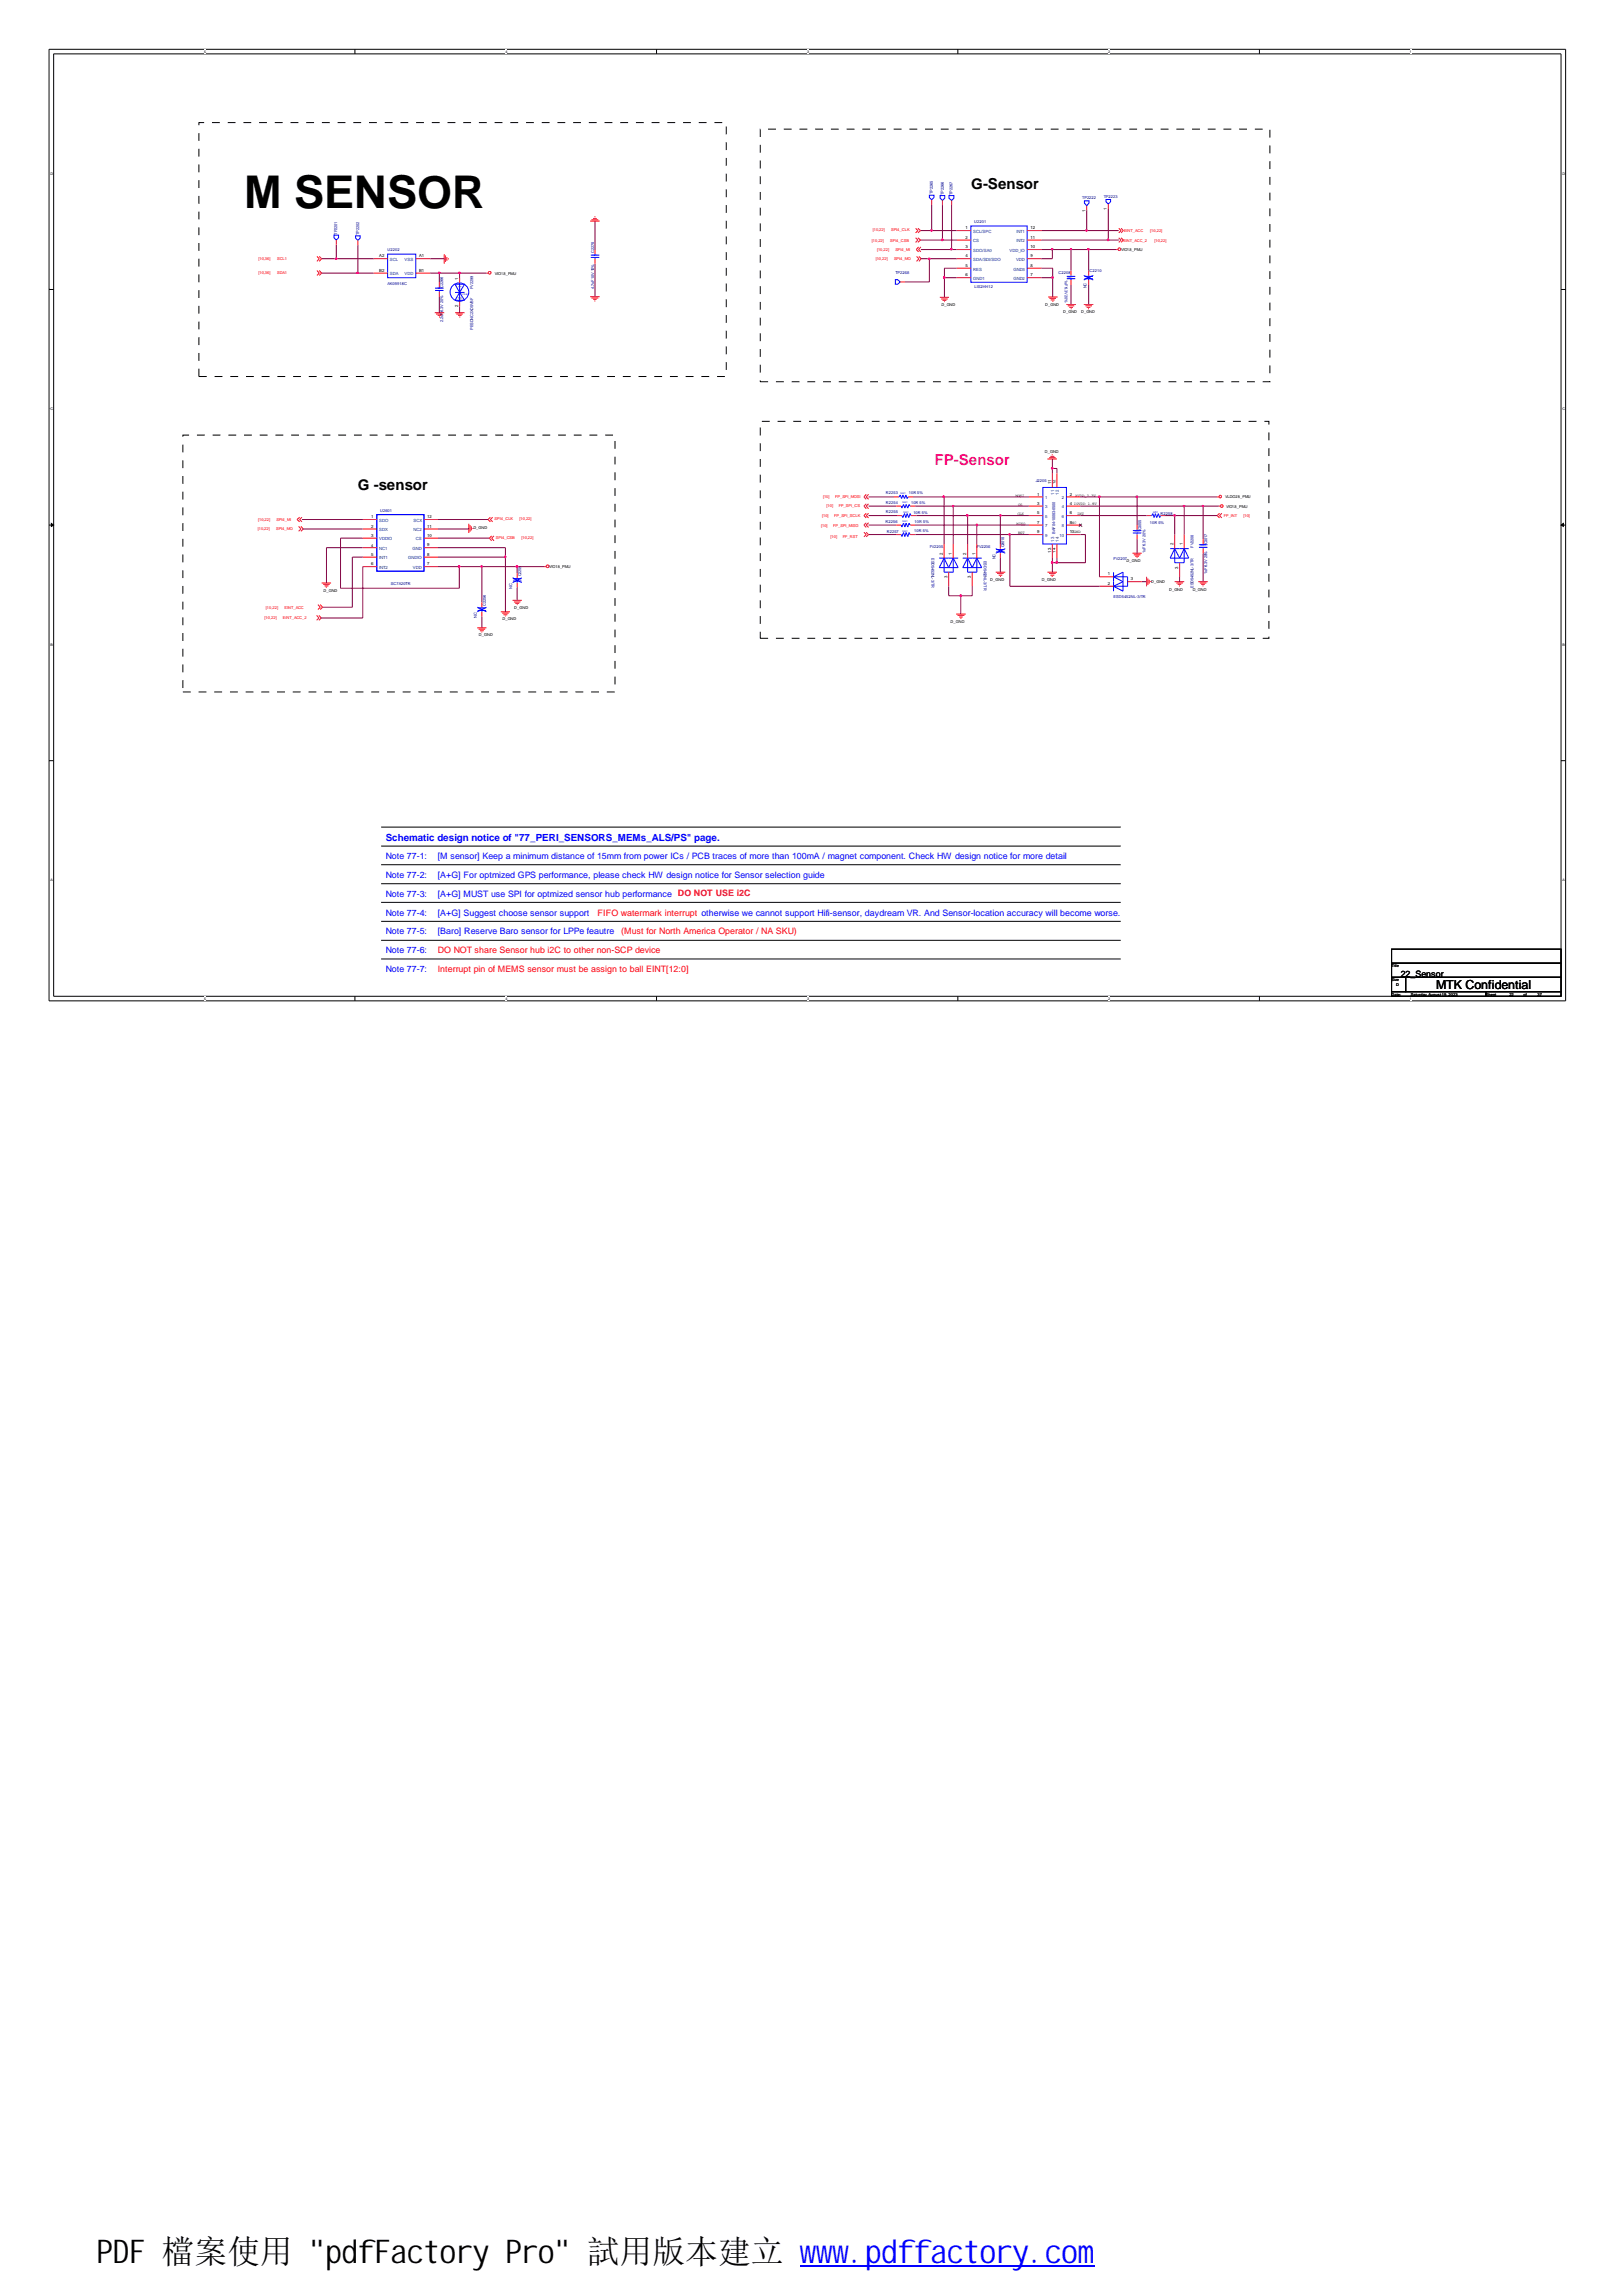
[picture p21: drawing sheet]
<svg xmlns="http://www.w3.org/2000/svg" width="210mm" height="297mm" viewBox="0 0 210 297" stroke-linecap="round" stroke-linejoin="round" font-family="sans-serif">
<defs><g id="words">
<text font-size="5.8" x="31.6" y="27">M SENSOR</text>
<text font-size="4.2" x="12.5" y="292.7">PDF 檔案使用 &quot;pdfFactory Pro&quot; 試用版本建立 www.pdffactory.com</text>
<g font-size="1.9">
<text x="125.7" y="24.4">G-Sensor</text>
<text x="46.3" y="63.4">G -sensor</text>
</g>
<text font-size="1.9" fill="#f0f" x="120.9" y="60.2">FP-Sensor</text>
<text font-size="1.6" x="185.8" y="128">MTK Confidential</text>
<text font-size="1.3" fill="#00f" x="49.9" y="108.8">Schematic design notice of &quot;77_PERI_SENSORS_MEMs_ALS/PS&quot; page.</text>
<g font-size="1.1" fill="#00f">
<text x="49.9" y="111.2">Note 77-1:</text>
<text x="49.9" y="113.6">Note 77-2:</text>
<text x="56.6" y="113.6">[A+G] For optmized GPS performance, please check HW design notice for Sensor selection guide</text>
<text x="56.6" y="111.2">[M sensor] Keep a minimum distance of 15mm from power ICs / PCB traces of more than 100mA / magnet component. Check HW design notice for more detail</text>
<text x="49.9" y="118.5">Note 77-4:</text>
<text x="49.9" y="116">Note 77-3:</text>
<text x="56.6" y="116">[A+G] MUST use SPI for optmized sensor hub performance DO NOT USE i2C</text>
<text x="56.6" y="118.5">[A+G] Suggest choose sensor support</text>
<text x="49.9" y="120.9">Note 77-5:</text>
<text x="49.9" y="123.3">Note 77-6:</text>
<text x="49.9" y="125.8">Note 77-7:</text>
<text x="56.6" y="120.9">[Baro] Reserve Baro sensor for LPPe feautre</text>
</g>
<g font-size="1.1" fill="#f00">
<text x="77.3" y="118.5">FIFO watermark interrupt otherwise we cannot support Hifi-sensor, daydream VR. And Sensor-location accuracy will become worse.</text>
<text x="56.6" y="123.3">DO NOT share Sensor hub i2C to other non-SCP device</text>
<text x="56.6" y="125.8">Interrupt pin of MEMS sensor must be assign to ball EINT[12:0]</text>
<text x="80.4" y="120.9">(Must for North America Operator / NA SKU)</text>
</g>
<text font-size="1.1" x="181.3" y="126.4">22_Sensor</text>
<g font-size=".6">
<text x="124.9" y="29.7">1</text>
<text x="133.3" y="29.7">12</text>
<text x="140.5" y="27.4" transform="rotate(-90 140.5 27.4)">1</text>
<text x="143.3" y="27.2" transform="rotate(-90 143.3 27.2)">1</text>
<text x="49.1" y="33.3">A2</text>
<text x="49.1" y="35.2">B2</text>
<text x="54.2" y="35.2">B1</text>
<text x="54.2" y="33.3">A1</text>
<text x="124.9" y="30.9">2</text>
<text x="124.9" y="32.1">3</text>
<text x="124.9" y="33.3">4</text>
<text x="124.9" y="34.5">5</text>
<text x="124.9" y="35.8">6</text>
<text x="133.3" y="35.8">7</text>
<text x="133.3" y="34.5">8</text>
<text x="133.3" y="33.3">9</text>
<text x="133.3" y="32.1">10</text>
<text x="133.3" y="30.9">11</text>
<text x="59.3" y="39.8" transform="rotate(-90 59.3 39.8)">2</text>
<text x="59.3" y="36.2" transform="rotate(-90 59.3 36.2)">1</text>
<text x="134.2" y="64.1">1</text>
<text x="134.2" y="65.3">3</text>
<text x="136" y="62.6" transform="rotate(-90 136 62.6)">11</text>
<text x="136.6" y="62.6" transform="rotate(-90 136.6 62.6)">12</text>
<text x="138.4" y="65.3">4 IOVDD 1.8V</text>
<text x="138.4" y="64.1">2</text>
<text x="48" y="67">1</text>
<text x="48" y="68.3">2</text>
<text x="48" y="69.5">3</text>
<text x="48" y="71.9">5</text>
<text x="55.3" y="68.3">11</text>
<text x="55.3" y="67">12</text>
<text x="55.3" y="71.9">8</text>
<text x="55.3" y="70.7">9</text>
<text x="55.3" y="69.5">10</text>
<text x="122" y="71.8" transform="rotate(-90 122 71.8)">2</text>
<text x="123.2" y="71.8" transform="rotate(-90 123.2 71.8)">1</text>
<text x="125.1" y="71.8" transform="rotate(-90 125.1 71.8)">2</text>
<text x="126.2" y="71.8" transform="rotate(-90 126.2 71.8)">1</text>
<text x="134.2" y="66.5">5</text>
<text x="134.2" y="67.8">7</text>
<text x="134.2" y="69">9</text>
<text x="136" y="71.5" transform="rotate(-90 136 71.5)">13</text>
<text x="136.6" y="71.5" transform="rotate(-90 136.6 71.5)">14</text>
<text x="138.4" y="69">10GND</text>
<text x="138.4" y="67.8">8NC</text>
<text x="138.4" y="66.5">6</text>
<text x="151.8" y="70.6" transform="rotate(-90 151.8 70.6)">2</text>
<text x="153.1" y="70.6" transform="rotate(-90 153.1 70.6)">1</text>
<text x="48" y="73.1">6</text>
<text x="55.3" y="73.1">7</text>
<text x="122.6" y="74.8" transform="rotate(-90 122.6 74.8)">3</text>
<text x="125.6" y="74.8" transform="rotate(-90 125.6 74.8)">3</text>
<text x="143.4" y="74.5">1</text>
<text x="143.4" y="75.7">2</text>
<text x="146.3" y="75.1">3</text>
<text x="152.5" y="73.6" transform="rotate(-90 152.5 73.6)">3</text>
</g>
<g font-size=".6" fill="#004080">
<text x="50.5" y="33.8">SCL</text>
<text x="50.5" y="35.6">SDA</text>
<text x="52.4" y="35.6">VDD</text>
<text x="52.4" y="33.8">VSS</text>
<text x="125.9" y="30.1">SCL/SPC</text>
<text x="125.9" y="31.4">CS</text>
<text x="125.9" y="32.6">SDO/SA0</text>
<text x="125.9" y="33.8">SDA/SDI/SDO</text>
<text x="125.9" y="35">RES</text>
<text x="130.6" y="32.6">VDD_IO</text>
<text x="131.1" y="35">GND3</text>
<text x="131.5" y="33.8">VDD</text>
<text x="131.5" y="31.4">INT2</text>
<text x="131.5" y="30.1">INT1</text>
<text x="59.7" y="38.7" transform="rotate(-90 59.7 38.7)">2</text>
<text x="59.7" y="37.2" transform="rotate(-90 59.7 37.2)">1</text>
<text x="125.9" y="36.2">GND1</text>
<text x="131.1" y="36.2">GND2</text>
<text x="135.3" y="64.6">1</text>
<text x="135.3" y="65.8">3</text>
<text x="136.4" y="64" transform="rotate(-90 136.4 64)">11</text>
<text x="137" y="64" transform="rotate(-90 137 64)">12</text>
<text x="137.4" y="65.8">4</text>
<text x="137.4" y="64.6">2</text>
<text x="49.1" y="67.5">SDO</text>
<text x="49.1" y="68.7">SDX</text>
<text x="49.1" y="69.9">VDDIO</text>
<text x="49.1" y="71.1">NC1</text>
<text x="53.4" y="71.1">GND</text>
<text x="53.5" y="68.7">NC2</text>
<text x="53.5" y="67.5">SCX</text>
<text x="53.8" y="69.9">CS</text>
<text x="135.3" y="67">5</text>
<text x="135.3" y="68.2">7</text>
<text x="135.3" y="69.5">9</text>
<text x="136.4" y="70.1" transform="rotate(-90 136.4 70.1)">13</text>
<text x="137" y="70.1" transform="rotate(-90 137 70.1)">14</text>
<text x="137.1" y="69.5">10</text>
<text x="137.4" y="68.2">8</text>
<text x="137.4" y="67">6</text>
<text x="49.1" y="72.4">INT1</text>
<text x="49.1" y="73.6">INT2</text>
<text x="52.8" y="72.4">GNDIO</text>
<text x="53.4" y="73.6">VDD</text>
</g>
<g font-size=".5">
<text x="26.4" y="6.8">5</text>
<text x="65.4" y="6.8">4</text>
<text x="104.4" y="6.8">3</text>
<text x="143.4" y="6.8">2</text>
<text x="182.5" y="6.8">1</text>
<text x="6.5" y="22.6">D</text>
<text x="202.2" y="22.6">D</text>
<text x="64.1" y="35.6">VIO18_PMU</text>
<text x="145.1" y="32.4">VIO18_PMU</text>
<text x="121.8" y="39.6">D_GND</text>
<text x="135.3" y="39.5">D_GND</text>
<text x="137.6" y="40.5">D_GND</text>
<text x="139.9" y="40.5">D_GND</text>
<text x="6.5" y="53.1">C</text>
<text x="202.2" y="53.1">C</text>
<text x="135.2" y="58.6">D_GND</text>
<text x="131.4" y="64.2">MOSI</text>
<text x="131.7" y="65.5">CS</text>
<text x="139.1" y="64.2">AVDD_3.3V</text>
<text x="158.5" y="64.4">VLDO28_PMU</text>
<text x="158.7" y="65.7">VIO18_PMU</text>
<text x="48" y="70.8">4</text>
<text x="61.3" y="68.5">D_GND</text>
<text x="131.5" y="67.9">MISO</text>
<text x="131.7" y="66.7">CLK</text>
<text x="131.7" y="69.1">RST</text>
<text x="139.4" y="66.7">INT</text>
<text x="41.9" y="76.6">D_GND</text>
<text x="71.1" y="73.4">VIO18_PMU</text>
<text x="128.1" y="75.2">D_GND</text>
<text x="134.8" y="75.2">D_GND</text>
<text x="145.8" y="72.8">D_GND</text>
<text x="149" y="75.4">D_GND</text>
<text x="151.3" y="76.4">D_GND</text>
<text x="154.3" y="76.4">D_GND</text>
<text x="6.5" y="83.6">B</text>
<text x="62" y="82.3">D_GND</text>
<text x="65" y="80.2">D_GND</text>
<text x="66.5" y="78.8">D_GND</text>
<text x="123" y="80.6">D_GND</text>
<text x="202.2" y="83.6">B</text>
<text x="6.5" y="114">A</text>
<text x="202.2" y="114">A</text>
<text x="180.1" y="125.1">Title</text>
<text x="26.4" y="129.3">5</text>
<text x="65.4" y="129.3">4</text>
<text x="104.4" y="129.3">3</text>
<text x="143.4" y="129.3">2</text>
<text x="180.1" y="126.9">Size</text>
<text x="180.1" y="128.8">Date:</text>
<text x="180.7" y="127.6">D</text>
<text x="182.5" y="129.3">1</text>
<text x="182.6" y="128.8">Saturday, August 19, 2023</text>
<text x="192.3" y="128.8">Sheet</text>
<text x="195.3" y="128.8">22</text>
<text x="197.1" y="128.8">of</text>
<text x="199" y="128.8">37</text>
</g>
<g font-size=".5" fill="#f00">
<text x="112.9" y="29.9">[10,22]</text>
<text x="115.3" y="29.9">SPI4_CLK</text>
<text x="145.5" y="30">EINT_ACC</text>
<text x="148.8" y="30">[10,22]</text>
<text x="33.4" y="33.7">[10,36]</text>
<text x="33.4" y="35.5">[10,36]</text>
<text x="35.9" y="33.7">SCL1</text>
<text x="35.9" y="35.5">SDA1</text>
<text x="112.8" y="31.3">[10,22]</text>
<text x="113.3" y="33.7">[10,22]</text>
<text x="113.5" y="32.5">[10,22]</text>
<text x="115.2" y="31.3">SPI4_CSB</text>
<text x="115.7" y="33.7">SPI4_MO</text>
<text x="115.9" y="32.5">SPI4_MI</text>
<text x="145.4" y="31.3">EINT_ACC_2</text>
<text x="149.4" y="31.3">[10,22]</text>
<text x="106.5" y="64.5">[10]</text>
<text x="107" y="65.6">[10]</text>
<text x="108.1" y="64.5">FP_SPI_MOSI</text>
<text x="108.5" y="65.6">FP_SPI_CS</text>
<text x="33.4" y="68.6">[10,22]</text>
<text x="33.4" y="67.4">[10,22]</text>
<text x="35.7" y="68.6">SPI4_MO</text>
<text x="35.8" y="67.4">SPI4_MI</text>
<text x="64" y="67.3">SPI4_CLK</text>
<text x="64.2" y="69.7">SPI4_CSB</text>
<text x="67.2" y="67.3">[10,22]</text>
<text x="67.5" y="69.7">[10,22]</text>
<text x="106.3" y="68.2">[10]</text>
<text x="106.4" y="66.9">[10]</text>
<text x="107.5" y="69.5">[10]</text>
<text x="107.8" y="68.2">FP_SPI_MISO</text>
<text x="107.9" y="66.9">FP_SPI_SCLK</text>
<text x="109.1" y="69.5">FP_RST</text>
<text x="158.4" y="66.9">FP_INT</text>
<text x="160.9" y="66.9">[10]</text>
<text x="34.2" y="80.1">[10,22]</text>
<text x="34.4" y="78.7">[10,22]</text>
<text x="36.6" y="80.1">EINT_ACC_2</text>
<text x="36.8" y="78.7">EINT_ACC</text>
</g>
<g font-size=".5" fill="#000080">
<text x="120.7" y="25.1" transform="rotate(-90 120.7 25.1)">TP2265</text>
<text x="122.1" y="25.2" transform="rotate(-90 122.1 25.2)">TP2266</text>
<text x="123.3" y="25.2" transform="rotate(-90 123.3 25.2)">TP2267</text>
<text x="126.1" y="28.9">U2201</text>
<text x="140" y="25.8">TP2222</text>
<text x="142.8" y="25.6">TP2223</text>
<text x="43.6" y="30.3" transform="rotate(-90 43.6 30.3)">TP2201</text>
<text x="46.5" y="30.4" transform="rotate(-90 46.5 30.4)">TP2202</text>
<text x="50.2" y="32.5">U2202</text>
<text x="76.9" y="32.7" transform="rotate(-90 76.9 32.7)">C2278</text>
<text x="115.9" y="35.5">TP2268</text>
<text x="137" y="35.5">C2208</text>
<text x="141" y="35.2">C2210</text>
<text x="50.2" y="36.8">AK09918C</text>
<text x="57.4" y="41.6" transform="rotate(-90 57.4 41.6)">2.2uF 6.3V 20%</text>
<text x="57.4" y="37.2" transform="rotate(-90 57.4 37.2)">C2266</text>
<text x="61.2" y="37.4" transform="rotate(-90 61.2 37.4)">FV2299</text>
<text x="76.9" y="37.4" transform="rotate(-90 76.9 37.4)">4.7uF 10V 10%</text>
<text x="126.1" y="37.3">LIS2HH12</text>
<text x="137.8" y="36.2" transform="rotate(90 137.8 36.2)">1uF 6.3V 20%</text>
<text x="140.6" y="37.3" transform="rotate(-90 140.6 37.3)">NC</text>
<text x="61.2" y="42.7" transform="rotate(-90 61.2 42.7)">PESDNC2XD5VBF</text>
<text x="114.6" y="63.9">R2253</text>
<text x="114.6" y="65.3">R2254</text>
<text x="117.6" y="63.9">10R 5%</text>
<text x="117.9" y="65.3">10R 5%</text>
<text x="134" y="62.3">J2205</text>
<text x="49.2" y="66.2">U2601</text>
<text x="114.6" y="67.6">R2256</text>
<text x="114.6" y="66.4">R2255</text>
<text x="114.8" y="68.9">R2257</text>
<text x="118.2" y="66.5">10R 5%</text>
<text x="118.3" y="68.8">10R 5%</text>
<text x="118.4" y="67.6">10R 5%</text>
<text x="120.3" y="70.9">FV2205</text>
<text x="126.4" y="70.9">FV2206</text>
<text x="130" y="70.8" transform="rotate(-90 130 70.8)">C9018</text>
<text x="136.6" y="69.1" transform="rotate(-90 136.6 69.1)">BAF04-10083-0500</text>
<text x="147.7" y="68.6" transform="rotate(-90 147.7 68.6)">C3055</text>
<text x="148.3" y="71.5" transform="rotate(-90 148.3 71.5)">1uF 6.3V 20%</text>
<text x="148.8" y="67.8">10R 5%</text>
<text x="150.2" y="66.6">R2258</text>
<text x="154.4" y="70.9" transform="rotate(-90 154.4 70.9)">FV2208</text>
<text x="156.2" y="70.4" transform="rotate(-90 156.2 70.4)">C3017</text>
<text x="50.6" y="75.6">SC7A20TR</text>
<text x="66.3" y="76.1" transform="rotate(-90 66.3 76.1)">NC</text>
<text x="67.4" y="74.6" transform="rotate(-90 67.4 74.6)">C2255</text>
<text x="120.6" y="72.2" transform="rotate(90 120.6 72.2)">ESD5452NL-3/TR</text>
<text x="127.3" y="72.5" transform="rotate(90 127.3 72.5)">ESD5452NL-3/TR</text>
<text x="128.8" y="72.4" transform="rotate(-90 128.8 72.4)">NC</text>
<text x="144.1" y="72.4">FV2207</text>
<text x="144.1" y="77.3">ESD5452NL-3/TR</text>
<text x="154.4" y="76.1" transform="rotate(-90 154.4 76.1)">ESD5452NL-3/TR</text>
<text x="156.2" y="74.3" transform="rotate(-90 156.2 74.3)">1uF 6.3V 20%</text>
<text x="61.7" y="80" transform="rotate(-90 61.7 80)">NC</text>
<text x="62.9" y="78.3" transform="rotate(-90 62.9 78.3)">C2256</text>
</g>
<g font-size=".3" fill="#00f">
<text x="76.7" y="33.2">0603</text>
<text x="138.1" y="35.9">0201</text>
<text x="140.5" y="35.9">0201</text>
<text x="56.6" y="37.5">0201</text>
<text x="59.6" y="38.1">TVS-B</text>
<text x="116.5" y="63.9">0201</text>
<text x="116.8" y="65.1">0201</text>
<text x="116.8" y="67.6">0201</text>
<text x="116.8" y="68.8">0201</text>
<text x="116.9" y="66.4">0201</text>
<text x="129.2" y="71.3">0201</text>
<text x="146.9" y="68.9">0201</text>
<text x="149.2" y="66.4">0201</text>
<text x="155.4" y="70.7">0201</text>
<text x="66.6" y="75.1">0201</text>
<text x="62.1" y="78.9">0201</text>
</g>
</g></defs>
<path d="M6.3 6.4h196.3v123.1h-196.3zM6.9 7h195.1v121.9h-195.1z" fill="none" stroke="#000" stroke-width=".13"/>
<g fill="#fff">
<path d="M26.4 6.3h.2v.6h-.2z"/>
<path d="M26.4 128.8h.2v.6h-.2z"/>
</g>
<path d="M45.9 6.4v.6M45.9 128.9v.6" fill="none" stroke="#000" stroke-width=".13"/>
<g fill="#fff">
<path d="M65.4 6.3h.2v.6h-.2z"/>
<path d="M65.4 128.8h.2v.6h-.2z"/>
</g>
<path d="M85 6.4v.6M85 128.9v.6" fill="none" stroke="#000" stroke-width=".13"/>
<g fill="#fff">
<path d="M104.4 6.3h.2v.6h-.2z"/>
<path d="M104.4 128.8h.2v.6h-.2z"/>
</g>
<path d="M124 6.4v.6M124 128.9v.6" fill="none" stroke="#000" stroke-width=".13"/>
<g fill="#fff">
<path d="M143.4 6.3h.2v.6h-.2z"/>
<path d="M143.4 128.8h.2v.6h-.2z"/>
</g>
<path d="M163 6.4v.6M163 128.9v.6" fill="none" stroke="#000" stroke-width=".13"/>
<g fill="#fff">
<path d="M182.5 6.3h.2v.6h-.2z"/>
<path d="M182.5 128.8h.2v.6h-.2z"/>
<path d="M6.5 22.1h.3v.6h-.3z"/>
<path d="M202.2 22.1h.3v.6h-.3z"/>
<path d="M6.5 52.6h.3v.6h-.3z"/>
<path d="M202.2 52.6h.3v.6h-.3z"/>
</g>
<path d="M6.3 37.5h.6M202 37.5h.6" fill="none" stroke="#000" stroke-width=".13"/>
<g fill="#fff">
<path d="M6.5 83.1h.3v.6h-.3z"/>
<path d="M202.2 83.1h.2v.6h-.2z"/>
</g>
<path d="M6.3 67.9h.6M202 67.9h.6" fill="none" stroke="#000" stroke-width=".13"/>
<g fill="#000" stroke="#000" stroke-width=".13">
<path d="M6.6 67.7l.3 .2-.3 .2z" fill-rule="evenodd"/>
<path d="M202 67.9l.3-.2v.4z" fill-rule="evenodd"/>
</g>
<g fill="#fff">
<path d="M6.5 113.6h.3v.6h-.3z"/>
<path d="M202.2 113.6h.3v.6h-.3z"/>
</g>
<g fill="none" stroke="#000" stroke-width=".13">
<path d="M6.3 98.4h.6M202 98.4h.6M49.3 109.5h95.7M49.3 107h95.7M49.3 111.9h95.7M49.3 114.3h95.7M49.3 116.7h95.7M49.3 119.2h95.7M49.3 121.7h95.7M49.3 124.1h95.7M180.1 122.8h21.9v1.8h-21.9zM180.1 124.6h21.9v1.8h-21.9z"/>
<path d="M180.1 128.3h12.2v.6h-12.2zM180.1 126.4h1.8v1.9h-1.8zM181.9 126.4h20.1v1.9h-20.1zM192.3 128.3h9.7v.6h-9.7z"/>
</g>
<path d="M25.7 15.9h68.3v32.8h-68.3zM98.4 16.7h65.9v32.7h-65.9zM23.7 56.3h55.9v33.2h-55.9zM98.4 54.5h65.8v28.1h-65.8z" fill="none" stroke="#000" stroke-width=".13" stroke-dasharray="1 1 1 1 1 1 1 1" stroke-linecap="butt"/>
<g fill="none" stroke="#f00" stroke-width=".13">
<path d="M41 33.2l.3 .3-.3 .3M41 35l.3 .3-.3 .3M41.3 33.2l.3 .3-.3 .3M41.3 35l.3 .3-.3 .3M43.5 31.1v.6M46.3 31.1v.6M48.3 35.3h1.9M48.3 33.5h1.9M53.8 35.3h1.9M53.8 33.5h1.9M56.9 36.5v.7M56.9 37.7v.7"/>
<path d="M57.5 32.9v1.2M57.7 33v.9M57.8 33.3v.4M58 33.4v.2M59.5 36v.6M59.5 39v.7M62.9 35.3h.3M63.2 35.2h.3v.2h-.3zM76.4 28.6h1.2M76.4 38.4h1.2M76.5 28.4h.9M76.5 38.6h.9"/>
<path d="M76.8 28.3h.4M76.8 38.7h.4M76.9 28.1h.1M76.9 38.9h.1M77 32.3v.6M77 33.5v.6M116.5 36.5h.6M118.5 29.5l.3 .3-.3 .3M118.5 30.8l.3 .3-.3 .3M118.6 33.2l.3 .3-.3 .3M118.8 29.5l.3 .3-.3 .3M118.8 30.8l.3 .3-.3 .3"/>
<path d="M118.9 31.9l-.3 .4 .3 .3M118.9 33.2l.3 .3-.3 .3M119.2 31.9l-.3 .4 .3 .3M120.6 25.9v.6M121.6 38.5h1.2M121.8 38.7h.8M122 38.8h.5M122 25.9v.6M122.2 39h.1M123.1 25.9v.6M123.8 32.3h1.8M123.8 29.8h1.8"/>
<path d="M123.8 31.1h1.8M123.8 33.5h1.8M123.8 34.7h1.8M123.8 35.9h1.8M132.9 32.3h1.9M132.9 29.8h1.9M132.9 31.1h1.9M132.9 33.5h1.9M132.9 34.7h1.9M132.9 35.9h1.9M135.6 38.4h1.3M135.8 38.6h.9"/>
<path d="M136 38.8h.5M136.2 39h.1M138 39.4h1.2M138.2 39.6h.8M138.4 39.8h.5M138.6 39.9h.1M138.6 35v.6M138.6 36.2v.7M140.3 39.4h1.2M140.5 39.6h.8M140.6 39.8h.5M140.6 26.6v.6"/>
<path d="M140.8 39.9h.1M140.9 35v.6M140.9 36.2v.7M143.4 26.4v.6M144.5 32.3h.2M144.7 32.1h.3v.3h-.3zM144.8 29.5l.3 .3-.3 .3M144.8 30.8l.3 .3-.3 .3M145.1 29.5l.3 .3-.3 .3M145.1 30.8l.3 .3-.3 .3M56.3 40.5h1.2M56.4 40.6h.9"/>
<path d="M56.6 40.8h.5M56.8 41h.1M58.9 40.5h1.2M59.1 40.6h.8M59.3 40.8h.4M59.4 41h.2M135.6 59.4h1.2M135.8 59.2h.8M135.9 59h.5M136.1 58.8h.1M38.7 68.1l.2 .3-.2 .3M38.8 66.9l-.4 .3 .4 .3"/>
<path d="M38.9 68.1l.3 .3-.3 .3M39.1 66.9l-.3 .3 .3 .3M41 79.6l.3 .4-.3 .2M41.1 78.2l.3 .4-.3 .3M41.3 79.6l.3 .4-.3 .2M41.4 78.2l.3 .4-.3 .3M41.6 75.4h1.2M41.8 75.6h.9M42 75.8h.5M42.2 76h.1M46.9 73.3h1.9M46.9 67.2h1.9"/>
<path d="M46.9 68.4h1.9M46.9 69.6h1.9M46.9 70.9h1.9M46.9 72.1h1.9M54.9 73.3h1.8M54.9 67.2h1.8M54.9 68.4h1.8M54.9 69.6h1.8M54.9 70.9h1.8M54.9 72.1h1.8M60.7 67.8v1.1M60.8 67.9v.9"/>
<path d="M61 68.1v.5M61.2 68.3v.1M62.4 77.9v.7M62.4 79.1v.6M63.5 66.9l-.3 .3 .3 .3M63.6 69.3l-.3 .3 .3 .4M63.8 66.9l-.3 .3 .3 .3M63.9 69.3l-.3 .3 .3 .4M64.8 79.1h1.2M65 79.3h.8M65.2 79.5h.5M65.4 79.7h.1"/>
<path d="M66.3 77.7h1.2M66.5 77.9h.9M66.7 78h.5M66.9 78.2h.1M66.9 74.2v.5M66.9 75.4v.6M70.4 73.3h.3M70.7 73.1h.3v.3h-.3zM111.8 68.9l.3 .3-.3 .3M112.1 64l-.3 .3 .3 .3M112.1 65.2l-.3 .3 .3 .3M112.1 66.4l-.3 .3 .3 .3"/>
<path d="M112.1 67.6l-.3 .3 .3 .3M112.1 68.9l.3 .3-.3 .3M112.4 64l-.3 .3 .3 .3M112.4 65.2l-.3 .3 .3 .3M112.4 66.4l-.3 .3 .3 .3M112.4 67.6l-.3 .3 .3 .3M115.7 64.3h.6M116 65.5h.6M116 67.9h.6M116 69.2h.6M116.1 66.7h.6M117.5 64.3h.7"/>
<path d="M117.8 65.5h.6M117.8 67.9h.6M117.8 69.2h.6M117.9 66.7h.7M122.2 70.4v1.8M122.8 74v1.8M123.4 70.4v1.8M123.7 79.4h1.3M123.9 79.6h.9M124.1 79.8h.5M124.3 80h.1M125.2 70.4v1.8"/>
<path d="M125.8 74v1.8M126.4 70.4v1.8M128.9 74h1.2M129 74.2h.9M129.2 74.4h.5M129.4 74.6h.1M129.5 70.4v.6M129.5 71.6v.6M133.1 64.3h1.9M133.1 65.5h1.9M133.1 66.7h1.9M133.1 67.9h1.9"/>
<path d="M133.1 69.2h1.9M135.6 74h1.2M135.8 74.2h.8M135.9 74.4h.5M136.1 74.6h.1M136.2 61.2v1.9M136.2 70.4v1.8M136.8 61.2v1.9M136.8 70.4v1.8M138 64.3h1.8M138 65.5h1.8M138 66.7h1.8"/>
<path d="M138 67.9h1.8M138 69.2h1.8M142.3 74.6h1.8M142.3 75.8h1.8M145.9 75.3h1.8M146.6 71.6h1.1M146.7 71.8h.9M146.9 72h.5M147.1 72.1h.1M147.2 67.9v.6M147.2 69.2v.6M148.4 74.6v1.2"/>
<path d="M148.4 66.7h.6M148.5 74.8v.9M148.7 75v.5M148.9 75.2v.1M150.2 66.7h.6M152 75.3h1.2M152 69.2v1.8M152.2 75.4h.9M152.4 75.6h.5M152.6 75.8h.1M152.7 72.8v1.8M153.2 69.2v1.8"/>
<path d="M155.1 75.3h1.2M155.3 75.4h.8M155.4 75.6h.5M155.6 75.8h.1M155.7 69.8v.6M155.7 71v.6M157.5 64.3h.3M157.7 65.5h.2M157.8 64.1h.2v.3h-.2zM157.8 66.4l-.3 .3 .3 .3M158 65.3h.2v.3h-.2zM158.1 66.4l-.3 .3 .3 .3"/>
<path d="M61.8 81.2h1.1M61.9 81.4h.9M62.1 81.6h.5M62.3 81.8h.1"/>
</g>
<g fill="none" stroke="#00f" stroke-width=".13">
<path d="M43.2 30.4h.6v.4l-.3 .3-.3-.3zM46 30.5h.6v.3l-.3 .3-.3-.3zM50.2 32.9h3.6v3h-3.6zM56.3 37.6h1.1M56.3 37.3h1.1M56.9 37.2v.1M56.9 37.6v.1M58.9 37.8h1.2M58.9 36.8h1.2l-.6 1zM59.5 36.6v2.4M59.5 37.8l.6 1h-1.2zM76.5 33.3h1.1"/>
<path d="M76.5 33h1.1M77 32.9v.1M77 33.3v.2M115.9 36.2h.3l.3 .3-.3 .3h-.3zM120.3 25.3h.6v.3l-.3 .3-.3-.3zM121.7 25.3h.6v.3l-.3 .3-.3-.3zM122.8 25.3h.6v.3l-.3 .3-.3-.3zM125.6 29.2h7.3v7.3h-7.3zM138 36.1h1.1M138 35.8h1.1M138.6 35.6v.2M138.6 36.1v.1"/>
<path d="M140.3 35.6l1.2 .6M140.3 26h.6v.3l-.3 .3-.3-.3zM140.3 36.1h1.1M140.3 35.8h1.1M140.9 35.6v.2M140.9 36.1v.1M141.5 35.6l-1.2 .6M143.1 25.8h.6v.3l-.3 .3-.3-.3zM48.8 66.6h6.1v7.3h-6.1zM61.8 78.6l1.1 .5M61.8 79h1.1M61.8 78.6h1.1"/>
<path d="M62.4 78.6h.1M62.4 79v.1M62.9 78.6l-1.1 .5M66.3 74.7l1.2 .7M66.4 75.2h1.1M66.4 74.9h1.1M66.9 74.7v.2M66.9 75.2v.2M67.5 74.7l-1.2 .7M116.3 64.3h.1l.1-.3 .2 .5 .1-.5 .3 .5 .1-.5 .2 .5 .1-.2M116.6 67.9l.1 .3 .2-.5 .2 .5 .2-.5 .2 .5 .1-.5 .2 .2M116.6 65.5l.1 .2 .2-.4 .2 .4 .2-.4 .2 .4 .1-.4 .2 .2"/>
<path d="M116.6 69.2l.1 .2 .2-.5 .2 .5 .2-.5 .2 .5 .1-.5 .2 .3M116.7 66.7l.1 .3 .3-.6 .1 .6 .2-.6 .2 .6 .2-.6 .1 .3M121.5 72.2h2.5M122.2 72.2l.6 1.2 .6-1.2M122.2 72.2l-.7 1.2h2.5l-.6-1.2M122.2 72.2v1.8h1.2v-1.8M124.6 72.2h2.4M125.2 72.2l-.6 1.2h2.4l-.6-1.2M125.2 72.2v1.8h1.2v-1.8M125.2 72.2l.6 1.2 .6-1.2M128.9 71l1.2 .6M128.9 71.4h1.1"/>
<path d="M128.9 71.1h1.1M129.5 71v.1M129.5 71.4v.2M130.1 71l-1.2 .6M135 63.1h3v7.3h-3zM144.1 74.6l1.2 .7-1.2 .5M144.1 74.6l1.2-.6v2.5l-1.2-.7M144.1 74v2.5M144.1 74.6h1.8v1.2h-1.8M146.6 68.9h1.1M146.6 68.7h1.1M147.2 68.5v.2"/>
<path d="M147.2 68.9v.3M149 66.7h.1l.1-.3 .2 .6 .1-.6 .2 .6 .2-.6 .2 .6 .1-.3M151.4 71h2.4M152 71l.7 1.2 .5-1.2M152 71l-.6 1.2h2.4l-.6-1.2M152 71v1.8h1.2v-1.8M155.2 70.8h1.1M155.2 70.5h1.1M155.7 70.4v.1M155.7 70.8v.2"/>
<circle cx="59.5" cy="37.8" r="1.2"/>
</g>
<path d="M139.7 67.8l.3 .3M140 67.8l-.4 .3" fill="none" stroke="#804000" stroke-width=".13"/>
<g fill="none" stroke="#800040" stroke-width=".13">
<path d="M41.6 33.5h6.7M41.6 35.3h6.7M43.5 31.7v1.8M46.3 31.7v3.6M55.7 33.5h1.8M55.7 35.3h7.2M56.9 35.3v1.2M56.9 38.4v2.1M59.5 35.3v.7M59.5 39.7v.8M77 28.6v3.7M77 34.1v4.3"/>
<path d="M119.1 29.8h4.7M119.1 31.1h4.7M119.2 32.3h4.6M119.2 33.5h4.6M120.3 33.5v3h-3.2M120.6 26.5v3.3M122 26.5v4.6M122.2 35.9h1.6M123.1 26.5v5.8M123.8 34.7h-1.6v3.8M134.8 29.8h10M134.8 31.1h10"/>
<path d="M134.8 32.3h9.7M134.8 34.7h1.4v3.7M134.8 35.9h1.4M136.2 32.3v1.2h-1.4M138.6 32.3v2.7M138.6 36.9v2.5M140.6 27.2v2.6M140.9 32.3v2.7M140.9 36.9v2.5M143.4 27v4.1M136.2 59.4v1.8M39.1 67.2h7.8"/>
<path d="M39.2 68.4h7.7M46.9 69.6h-2.8v6.5h15.3v-2.8M46.9 70.9h-4.7v4.5M46.9 72.1h-1.3v6.5h-3.9M46.9 73.3v6.7h-5.3M56.7 67.2h6.5M56.7 69.6h6.6M56.7 70.9h8.7v8.2M56.7 72.1h8.7M56.7 73.3h13.7M60.7 68.4h-4M62.4 73.3v4.6"/>
<path d="M62.4 79.7v1.5M66.9 73.3v.9M66.9 76v1.7M112.4 64.3h3.3M112.4 65.5h3.6M112.4 66.7h3.7M112.4 67.9h3.6M112.4 69.2h3.6M118.2 64.3h14.9M118.4 65.5h14.7M118.4 67.9h14.7M118.4 69.2h14.7"/>
<path d="M118.6 66.7h14.5M122.2 64.3v6.1M122.8 75.8v1.3h3v-1.3M123.4 65.5v4.9M124.3 77.1v2.3M125.2 66.7v3.7M126.4 67.9v2.5M129.5 66.7v3.7M129.5 72.2v1.8M130.7 69.2v6.6h11.6M136.2 72.2v1.8M136.2 60.6h.6v.6"/>
<path d="M136.8 72.2v.6M139.8 64.3h17.7M139.8 65.5h17.9M139.8 66.7h8.6M139.8 69.2h.7v3.6h-4.3M142.3 64.3v10.3M147.2 64.3v3.6M147.2 69.8v1.8M147.7 75.3h.7M150.8 66.7h6.7M152 66.7v2.5M152.7 74.6v.7"/>
<path d="M153.2 65.5v3.7M155.7 65.5v4.3M155.7 71.6v3.7"/>
</g>
<g fill="#f0f" stroke="#f0f" stroke-width=".13">
<path d="M147.1 64.2h.1l-.1 .1z" fill-rule="evenodd"/>
<path d="M155.6 65.4h.1v.1h-.1z" fill-rule="evenodd"/>
<path d="M130.6 69.1h.1v.1h-.1z" fill-rule="evenodd"/>
<path d="M122.1 64.2h.1v.1h-.1z" fill-rule="evenodd"/>
<path d="M123.3 65.4h.1v.1h-.1z" fill-rule="evenodd"/>
<path d="M125.1 66.6l.2 .1-.1 .1z" fill-rule="evenodd"/>
<path d="M126.3 67.8l.2 .1-.1 .1z" fill-rule="evenodd"/>
<path d="M142.2 64.2h.2l-.2 .1z" fill-rule="evenodd"/>
<path d="M124.3 77h.1l-.1 .2z" fill-rule="evenodd"/>
<path d="M151.9 66.6h.2v.1h-.2z" fill-rule="evenodd"/>
<path d="M129.4 66.6l.1 .1v.1z" fill-rule="evenodd"/>
<path d="M153.1 65.4l.2 .1-.1 .1z" fill-rule="evenodd"/>
<path d="M136.1 72.7h.1v.1h-.1z" fill-rule="evenodd"/>
<path d="M136.7 72.7h.1v.1h-.1z" fill-rule="evenodd"/>
<path d="M136.1 60.5h.1v.1h-.1z" fill-rule="evenodd"/>
<path d="M46.2 35.2l.2 .1-.1 .1z" fill-rule="evenodd"/>
<path d="M56.8 35.2l.1 .1-.1 .1z" fill-rule="evenodd"/>
<path d="M59.4 35.2l.2 .1-.2 .1z" fill-rule="evenodd"/>
<path d="M136.1 32.2h.2l-.2 .1z" fill-rule="evenodd"/>
<path d="M138.5 32.2h.2v.1h-.2z" fill-rule="evenodd"/>
<path d="M122.1 35.8h.2v.2h-.2z" fill-rule="evenodd"/>
<path d="M136.1 35.8h.2v.2h-.2z" fill-rule="evenodd"/>
<path d="M120.5 29.7h.1v.2h-.1z" fill-rule="evenodd"/>
<path d="M121.9 31h.1v.1h-.1z" fill-rule="evenodd"/>
<path d="M123 32.2h.2l-.1 .1z" fill-rule="evenodd"/>
<path d="M120.2 33.4l.2 .1-.2 .1z" fill-rule="evenodd"/>
<path d="M140.8 32.2h.2l-.2 .1z" fill-rule="evenodd"/>
<path d="M65.3 72h.1v.1h-.1z" fill-rule="evenodd"/>
<path d="M59.3 73.2h.2v.1h-.2z" fill-rule="evenodd"/>
<path d="M62.3 73.2h.1v.1h-.1z" fill-rule="evenodd"/>
<path d="M66.8 73.2h.2v.1h-.2z" fill-rule="evenodd"/>
<path d="M140.5 29.7h.2v.2h-.2z" fill-rule="evenodd"/>
<path d="M143.3 31h.2v.1h-.2z" fill-rule="evenodd"/>
<path d="M43.4 33.4l.2 .1-.1 .1z" fill-rule="evenodd"/>
<path d="M147.1 64.2h.1l-.1 .1z" fill-rule="evenodd"/>
<path d="M155.6 65.4h.1v.1h-.1z" fill-rule="evenodd"/>
<path d="M130.6 69.1h.1v.1h-.1z" fill-rule="evenodd"/>
<path d="M122.1 64.2h.1v.1h-.1z" fill-rule="evenodd"/>
<path d="M123.3 65.4h.1v.1h-.1z" fill-rule="evenodd"/>
<path d="M125.1 66.6l.2 .1-.1 .1z" fill-rule="evenodd"/>
<path d="M126.3 67.8l.2 .1-.1 .1z" fill-rule="evenodd"/>
<path d="M142.2 64.2h.2l-.2 .1z" fill-rule="evenodd"/>
<path d="M124.3 77h.1l-.1 .2z" fill-rule="evenodd"/>
<path d="M151.9 66.6h.2v.1h-.2z" fill-rule="evenodd"/>
<path d="M129.4 66.6l.1 .1v.1z" fill-rule="evenodd"/>
<path d="M153.1 65.4l.2 .1-.1 .1z" fill-rule="evenodd"/>
<path d="M136.1 72.7h.1v.1h-.1z" fill-rule="evenodd"/>
<path d="M136.7 72.7h.1v.1h-.1z" fill-rule="evenodd"/>
<path d="M136.1 60.5h.1v.1h-.1z" fill-rule="evenodd"/>
<path d="M46.2 35.2l.2 .1-.1 .1z" fill-rule="evenodd"/>
<path d="M56.8 35.2l.1 .1-.1 .1z" fill-rule="evenodd"/>
<path d="M59.4 35.2l.2 .1-.2 .1z" fill-rule="evenodd"/>
<path d="M136.1 32.2h.2l-.2 .1z" fill-rule="evenodd"/>
<path d="M138.5 32.2h.2v.1h-.2z" fill-rule="evenodd"/>
<path d="M122.1 35.8h.2v.2h-.2z" fill-rule="evenodd"/>
<path d="M136.1 35.8h.2v.2h-.2z" fill-rule="evenodd"/>
<path d="M120.5 29.7h.1v.2h-.1z" fill-rule="evenodd"/>
<path d="M121.9 31h.1v.1h-.1z" fill-rule="evenodd"/>
<path d="M123 32.2h.2l-.1 .1z" fill-rule="evenodd"/>
<path d="M120.2 33.4l.2 .1-.2 .1z" fill-rule="evenodd"/>
<path d="M140.8 32.2h.2l-.2 .1z" fill-rule="evenodd"/>
<path d="M65.3 72h.1v.1h-.1z" fill-rule="evenodd"/>
<path d="M59.3 73.2h.2v.1h-.2z" fill-rule="evenodd"/>
<path d="M62.3 73.2h.1v.1h-.1z" fill-rule="evenodd"/>
<path d="M66.8 73.2h.2v.1h-.2z" fill-rule="evenodd"/>
<path d="M140.5 29.7h.2v.2h-.2z" fill-rule="evenodd"/>
<path d="M143.3 31h.2v.1h-.2z" fill-rule="evenodd"/>
<path d="M43.4 33.4l.2 .1-.1 .1z" fill-rule="evenodd"/>
</g>
<path d="M103.5 293.2h38.1" fill="none" stroke="#00f" stroke-width=".21"/>
<use href="#words"/>
</svg>
